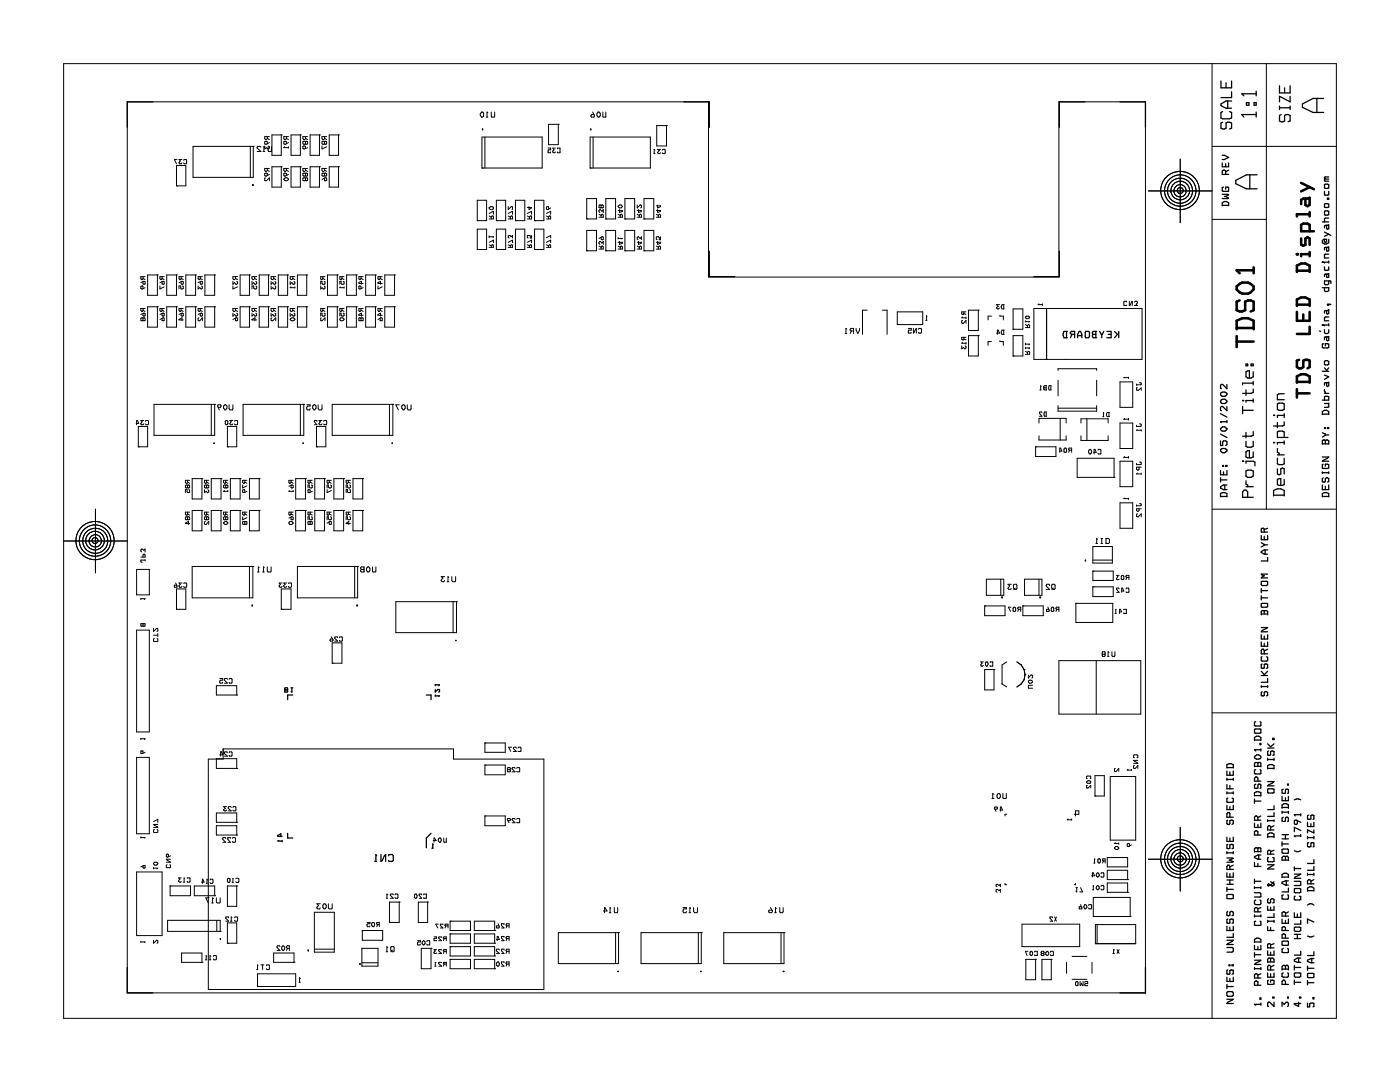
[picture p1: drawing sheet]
<svg xmlns="http://www.w3.org/2000/svg" width="279mm" height="216mm" viewBox="0 0 279 216" stroke-linecap="round" stroke-linejoin="round" font-family="sans-serif">
<g fill="none" stroke="#000" stroke-width=".2">
<path d="M12.7 12.7h254v190.5h-254zM241.9 12.7v190.5M252.7 12.7v88.9M25.4 20.3h116v35h69.9v-35h17.3v177.8h-203.2zM35.2 37.1h.1M35.2 33h1.9v4.1h-1.9zM35.3 31.8h-.5l.4 .9M36.3 31.8h-.6l.3 .3-.3 .3 .1 .3h.4l.1-.2M36.7 32v-.2h.5l.1 .2-.1 .7h-.5v-.2M38.5 29.2h12v6.2h-12zM50 29.2v6.2M50.4 36.8h.1v.2h-.1z"/>
<path d="M50.5 29.2h.1M52.1 29.4l-.2-.2h-.5l-.1 .3 .8 .7h-.8M52.5 30.2h.3M52.8 29.4l-.1-.2v1M52.8 29.1v.6l.4-.2 .4 .2 .2-.2-.2-.4M53 35.5l-.2 .1v.4l.4 .1 .6-.6v.6M53.3 27.3v.4l-.3 .2-.2-.2v-.4h1M53.3 33.6v.4l-.3 .2-.2-.2v-.4h1M53.3 27.6l.5 .3M53.3 34l.5 .2M53.5 29.2l.1 1h.5l.1-1M53.8 28.4l-.8 .4-.2-.1v-.4h.5v.4"/>
<path d="M53.8 34.8l-.8 .3h-.2v-.5h.5v.5M54.3 33.3h1.8v4h-1.8zM54.3 26.9h1.8v4.1h-1.8zM56.1 26.9h.1M56.1 33.3h.1M56.8 35.6a.48 .48 0 0 1 .8 .2 .5 .5 0 0 1-.5 .3 .5 .5 0 0 1-.5-.4zM56.8 29.3l-.2 .2h1M57.1 27.3v.4l-.3 .2-.2-.2v-.4h1M57.1 33.6v.4l-.3 .2-.2-.2v-.4h1M57.1 34l.5 .2M57.1 27.6l.5 .3M57.6 28.4l-.8 .4-.2-.1v-.4h.5v.4"/>
<path d="M57.6 34.8l-.8 .3h-.2v-.5h.5v.5M57.6 29.3v.2M58.1 26.9h1.8v4.1h-1.8zM58.1 33.3h1.8v4h-1.8zM59.9 33.3h.1M59.9 26.9h.1M61 27.3v.4l-.4 .2-.1-.2v-.4h.9M61 28.3v.4M61 33.6v.4l-.4 .2-.1-.2v-.4h.9M61 34.6v.5M61 35.6v.4M61 28.3h-.5v.4h.5"/>
<path d="M61 34.6h-.5v.5h.5M61 35.6h-.5v.4h.5M61 34.6h.4v.5h-.4M61 35.6h.4v.4h-.4M61 27.6l.4 .3M61 28.3h.4v.4h-.4M61 34l.4 .2M61.4 29.5l-.8 .2-.1-.1v-.4h.5v.4M61.9 33.3h1.9v4h-1.9zM61.9 26.9h1.9v4.1h-1.9zM63.8 26.9h.1M63.8 33.3h.1"/>
<path d="M64.3 29.1v.6l.9-.4M64.8 27.3v.4l-.4 .2-.1-.2v-.4h.9M64.8 28.3v.4M64.8 33.6v.4l-.4 .2-.1-.2v-.4h.9M64.8 34.6v.5M64.8 35.6v.4h.4v-.4l-.2-.1-.7 .3M64.8 28.3h.4v.4h-.4M64.8 34.6h.4v.5h-.4M64.8 34.6h-.5v.5h.5M64.8 28.3h-.5v.4h.5M64.8 34l.4 .2M64.8 27.6l.4 .3"/>
<path d="M65.7 33.3h1.9v4h-1.9zM65.7 26.9h1.9v4.1h-1.9zM67.6 33.3h.1M67.6 26.9h.1M95.2 40h1.9v4h-1.9zM96.1 22.4l.4 .1v.7l-.2 .2h-.2l-.3-.4v-.3zM96.2 33.5h.1M96.2 27.3h12v6.2h-12zM96.3 25.7l.1 .2zM96.8 27.3v6.2M97 23.4h.4M97.4 22.5l-.2-.1v1"/>
<path d="M98 22.4l.1 1h.5l.1-1M99.1 40h1.8v4h-1.8zM102.9 40h1.8v4h-1.8zM106.7 40h1.8v4h-1.8zM109.4 29.5h.5v.4l-.5 .1v.5h.4l.1-.2M109.5 24.8h1.9v4.1h-1.9zM110.8 29.5h-.5l.3 .4-.3 .2 .1 .4h.3l.1-.2M111.3 29.7v-.2h.5v1h-.5v-.2M111.4 24.8h.1M117.1 39.6h1.9v4.1h-1.9zM117.8 33.5h.1M117.8 27.3h12v6.2h-12z"/>
<path d="M117.9 25.7v.2zM118.3 22.4l.3 .8-.1 .2h-.5v-.5h.5M118.4 27.3v6.2M119.4 22.4h.1a.6 .6 0 0 1 0 1h-.1a.6 .6 0 0 1 0-1zM120.3 22.4l.1 1h.5v-1M120.9 39.6h2v4.1h-2zM124.7 39.6h2v4.1h-2zM128.5 39.6h2v4.1h-2zM130.5 30.6h.2M130.7 30l-.1-.2v.8M131.1 25.1h1.9v4h-1.9zM131.8 29.8h-.6l.4 .3-.4 .4 .2 .1 .4-.1"/>
<path d="M132.2 30v-.2h.5l.1 .2-.1 .6h-.5v-.1M133 25.1h.1M229.2 38.1h12.7M235.5 31.8v12.6M241.9 29.2h24.8M28.5 55.2v.4l-.2 .2-.2-.2v-.4h.9M28.5 56.2v.4h.5v-.4l-.2-.1-.7 .3M28.5 55.5l.5 .3M29 57.4l-.7 .3-.2-.1v-.4h.4v.4M29.5 54.9h1.9v4h-1.9zM31.4 54.9h.1M31.9 57.1v.6l.9-.5"/>
<path d="M32.3 55.2v.4l-.2 .2-.2-.2v-.4h.9M32.3 56.2v.4h.5v-.4l-.2-.1-.7 .3M32.3 55.5l.5 .3M33.3 54.9h1.9v4h-1.9zM35.2 54.9h.1M36.2 56.2v.4h.4v-.4l-.2-.1-.7 .3M36.2 55.2v.4l-.3 .2-.2-.2v-.4h.9M36.2 55.5l.4 .3M36.4 57.1l.2 .1v.4l-.4 .1-.1-.6h-.4v.6M37.1 54.9h1.9v4h-1.9zM39 54.9h.1M39.5 57.1v.6l.4-.3 .3 .3 .2-.2-.2-.4"/>
<path d="M40 56.2v.4h.4v-.4l-.2-.1-.7 .3M40 55.2v.4l-.3 .2-.2-.2v-.4h.9M40 55.5l.4 .3M40.9 54.9h1.9v4h-1.9zM42.8 54.9h.1M46.5 56.1v.6l.3-.3 .3 .3h.1l.2-.1-.2-.5M46.5 57.1v.6l.9-.5M47 55.2v.4l-.3 .2-.2-.2v-.4h.9M47 55.5l.4 .3M47.9 54.9h1.9v4h-1.9zM49.8 54.9h.1M50.3 56.1v.6l.3-.3 .3 .3h.2l.1-.1-.1-.5"/>
<path d="M50.8 55.2v.4l-.3 .2-.2-.2v-.4h.9M50.8 55.5l.4 .3M51.1 57.1l.1 .1v.4l-.4 .1-.2-.2v-.4h-.3v.6M51.7 54.9h1.9v4h-1.9zM53.6 54.9h.1M54.1 56.1v.6l.3-.3 .3 .3h.2l.1-.1-.1-.5M54.1 57.1v.6l.3-.3 .5 .3 .1-.2-.1-.4M54.6 55.2v.4l-.3 .2-.2-.2v-.4h.9M54.6 55.5l.4 .3M55.5 54.9h1.9v4h-1.9zM57.4 54.9h.1M57.9 56.1v.6l.4-.3 .2 .3h.2l.1-.1-.1-.5"/>
<path d="M58.1 57.2l-.2 .2h.9M58.4 55.2v.4l-.3 .2-.2-.2v-.4h.9M58.4 55.5l.4 .3M58.8 57.2v.3M59.4 54.9h1.8v4h-1.8zM61.2 54.9h.1M64 57.1v.6l.3-.3 .4 .3 .2-.2-.2-.4M64.4 55.2v.4l-.3 .2-.1-.6h.9M64.4 55.5l.5 .3M64.7 56.1l.2 .1v.4l-.5 .1-.1-.1v-.5h-.3v.6M65.4 54.9h1.9v4h-1.9zM67.3 54.9h.1"/>
<path d="M67.9 57.2l-.1 .2h.9M68.2 55.2v.4l-.3 .2-.1-.6h.9M68.2 55.5l.5 .3M68.5 56.1l.2 .1v.4l-.5 .1-.1-.1v-.5h-.3v.6M68.7 57.2v.3M69.2 54.9h1.9v4h-1.9zM71.1 54.9h.1M72.1 55.2v.4l-.4 .2-.1-.6h.9M72.1 55.5l.4 .3M72.5 57.4l-.8 .3v-.6l.4 .1v.4M72.5 56.6h-.9v-.2l.5-.3v.6M73 54.9h1.9v4h-1.9z"/>
<path d="M74.9 54.9h.1M75.4 57.1v.6l.9-.5M75.9 55.2v.4l-.4 .2-.1-.6h.9M75.9 55.5l.4 .3M76.3 56.6h-.9v-.2l.5-.3v.6M76.8 54.9h1.9v4h-1.9zM78.7 54.9h.1M95.2 44h.1M95.2 49.8h.1M95.2 45.7h1.9v4.1h-1.9zM97.6 43.7h.9l-.1-.6-.4 .2v.4M97.6 47.2h.9l-.1 .2"/>
<path d="M97.6 41.4l.6-.2 .3 .2-.1 .3a.47 .47 0 0 1-.8-.3zM97.6 42.6l.9-.4v.6M97.6 48.3l.9-.4v.5M97.6 43.1l.4 .2M97.6 47.1v.3M97.6 48.9l.4 .1M98 49l.4-.1 .1 .5h-.9M98 49v.4M99.1 49.8h.1M99.1 44h.1M99.1 45.7h1.8v4.1h-1.8zM101.4 43.7h.9l-.1-.6-.3 .2v.4"/>
<path d="M101.4 41.2v.6l.6-.6 .3 .1-.1 .5M101.4 42.6l.9-.4v.6M101.4 48.3l.9-.4v.5M101.4 48.9l.5 .1M101.4 43.1l.5 .2M101.6 47.5l-.2-.1v-.3l.2-.1 .4 .2 .3-.2v.5M101.9 49v.4M101.9 49l.3-.1 .1 .5h-.9M102.9 44h.1M102.9 49.8h.1M102.9 45.7h1.8v4.1h-1.8zM105.2 43.7h.9l-.1-.6-.3 .2v.4"/>
<path d="M105.2 42.6l.9-.4v.6M105.2 48.3l.9-.4v.5M105.2 43.1l.5 .2M105.2 48.9l.5 .1M105.6 41.2v.6l.5-.3-.9-.1M105.7 49l.3-.1 .1 .5h-.9M105.7 49v.4M106.1 47v.5h-.3v-.4l-.6-.1v.4l.2 .1M106.7 49.8h.1M106.7 44h.1M106.7 45.7h1.8v4.1h-1.8zM109.1 43.7h.8l-.1-.6-.3 .2v.4"/>
<path d="M109.1 42.6l.8-.4v.6M109.1 47.4l.8-.4v.5M109.1 48.3l.8-.4v.5M109.1 48.9l.4 .1M109.1 43.1l.4 .2M109.5 49v.4M109.5 49l.3-.1 .1 .5h-.8M109.9 41.5l-.7 .3-.1-.1v-.4h.4v.4M117.1 43.7h.1M117.1 50h.1M117.1 46h1.9v4h-1.9zM119.5 43.3h.9v-.4l-.2-.1-.2 .1v.4"/>
<path d="M119.5 49.7h.9v-.4l-.2-.2-.2 .2v.4M119.5 49.1l.5 .3M119.5 42.8l.5 .2M119.7 42.4l-.2-.2 .2-.4 .4 .4 .3-.4v.6M119.7 48.8l-.2-.2 .2-.4 .4 .3 .3-.3v.6M120 41h.4v.4h-.4M120 47.3v.5h.4v-.5l-.2-.1-.7 .4M120 41v.4M120 41h-.5v.4h.5M120.9 50h.1M120.9 43.7h.1M120.9 46h2v4h-2z"/>
<path d="M123.4 43.3h.8v-.4l-.2-.1-.2 .1v.4M123.4 49.7h.8v-.4l-.2-.2-.2 .2v.4M123.4 41.1l.2-.2h.4l.2 .3-.2 .3h-.4zM123.4 42.8l.4 .2M123.4 47.4v.3M123.4 49.1l.4 .3M123.4 47.6h.8l-.2 .1M123.6 41.8v.6l.6-.2v-.2h-.8M123.6 48.2v.6l.6-.3v-.2h-.8M124.7 43.7h.1M124.7 50h.1M124.7 46h2v4h-2z"/>
<path d="M127.2 43.3h.8v-.4l-.2-.1-.2 .1v.4M127.2 49.7h.8v-.4l-.2-.2-.2 .2v.4M127.2 40.9v.6l.6-.6 .2 .1v.4l-.2 .1M127.2 49.1l.4 .3M127.2 42.8l.4 .2M127.3 47.8l-.1-.1 .1-.5 .5 .4 .2-.4v.6M127.4 41.8v.6l.6-.2v-.2h-.8M127.4 48.2v.6l.6-.3v-.2h-.8M128.5 50h.1M128.5 43.7h.1M128.5 46h2v4h-2zM131 43.3h.8v-.4l-.1-.1-.3 .1v.4"/>
<path d="M131 49.7h.8v-.4l-.1-.2-.3 .2v.4M131 42.8l.4 .2M131 49.1l.4 .3M131.2 40.9v.6l.6-.3v-.1h-.8M131.2 41.8v.6l.6-.2v-.2h-.8M131.2 48.2v.6l.6-.3v-.2h-.8M131.8 47.2v.6h-.2v-.4l-.2-.2-.4 .1v.5h.1M241.9 43.8h10.8M28.5 61.6v.4l-.2 .1-.2-.1v-.4h.9M28.5 62.6v.4h.5v-.4l-.2-.1-.7 .2M28.5 63.5h-.4v.4h.4M28.5 63.5v.4"/>
<path d="M28.5 63.5h.5v.4h-.5M28.5 61.9l.5 .2M29.5 61.2h1.9v4.1h-1.9zM31.4 61.2h.1M32.3 61.6v.4l-.2 .1-.2-.1v-.4h.9M32.3 62.6v.4h.5v-.4l-.2-.1-.7 .2M32.3 63.5v.4h.5v-.4l-.2-.1-.7 .4M32.3 61.9l.5 .2M33.3 61.2h1.9v4.1h-1.9zM35.2 61.2h.1M36.2 61.6v.4l-.3 .1-.2-.1v-.4h.9M36.2 62.6v.4h.4v-.4l-.2-.1-.7 .2"/>
<path d="M36.2 61.9l.4 .2M36.6 63.8h-.9l.6-.4v.6M37.1 61.2h1.9v4.1h-1.9zM39 61.2h.1M39.7 63.4l-.2 .1v.4l.4 .1 .5-.6v.6M40 61.6v.4l-.3 .1-.2-.1v-.4h.9M40 62.6v.4h.4v-.4l-.2-.1-.7 .2M40 61.9l.4 .2M40.9 61.2h1.9v4.1h-1.9zM42.8 61.2h.1M46.5 62.5v.6l.3-.4 .3 .4h.1l.2-.2-.2-.4M47 61.6v.4l-.3 .1-.2-.1v-.4h.9"/>
<path d="M47 63.5v.4h.4v-.4l-.2-.1-.7 .4M47 61.9l.4 .2M47.9 61.2h1.9v4.1h-1.9zM49.8 61.2h.1M50.3 62.5v.6l.3-.4 .3 .4h.2l.1-.2-.1-.4M50.8 61.6v.4l-.3 .1-.2-.1v-.4h.9M50.8 61.9l.4 .2M51.2 63.8h-.9l.6-.4v.6M51.7 61.2h1.9v4.1h-1.9zM53.6 61.2h.1M54.1 62.5v.6l.3-.4 .3 .4h.2l.1-.2-.1-.4M54.3 63.4l-.2 .1v.4l.3 .1 .6-.6v.6"/>
<path d="M54.6 61.6v.4l-.3 .1-.2-.1v-.4h.9M54.6 61.9l.4 .2M55.5 61.2h1.9v4.1h-1.9zM57.4 61.2h.1M57.9 62.5v.6l.4-.4 .2 .4h.2l.1-.2-.1-.4M58.1 63.5a.48 .48 0 0 1 .7 .3 .5 .5 0 0 1-.5 .2 .5 .5 0 0 1-.4-.3zM58.4 61.6v.4l-.3 .1-.2-.1v-.4h.9M58.4 61.9l.4 .2M59.4 61.2h1.8v4.1h-1.8zM61.2 61.2h.1M64.1 63.4v.6h.2l.6-.6v.6M64.4 61.6v.4l-.3 .1-.1-.5h.9"/>
<path d="M64.4 61.9l.5 .2M64.7 62.5l.2 .1v.4l-.5 .1-.1-.2v-.4h-.3v.6M65.4 61.2h1.9v4.1h-1.9zM67.3 61.2h.1M67.9 63.5a.48 .48 0 0 1 .8 .3 .47 .47 0 0 1-.5 .2 .47 .47 0 0 1-.4-.2zM68.2 61.6v.4l-.3 .1-.1-.5h.9M68.2 61.9l.5 .2M68.5 62.5l.2 .1v.4l-.5 .1-.1-.2v-.4h-.3v.6M69.2 61.2h1.9v4.1h-1.9zM71.1 61.2h.1M72.1 61.6v.4l-.4 .1-.1-.5h.9M72.1 63.5h-.5v.4h.5"/>
<path d="M72.1 63.5h.4v.4h-.4M72.1 63.5v.4M72.1 61.9l.4 .2M72.5 62.9h-.9v-.2l.5-.2v.6M73 61.2h1.9v4.1h-1.9zM74.9 61.2h.1M75.9 61.6v.4l-.4 .1-.1-.5h.9M75.9 63.5v.4h.4v-.4l-.2-.1-.7 .4M75.9 61.9l.4 .2M76.3 62.9h-.9v-.2l.5-.2v.6M76.8 61.2h1.9v4.1h-1.9zM78.7 61.2h.1"/>
<path d="M168.7 66.5h.3M169 65.7l-.2-.2v1M169.9 66l-.2 .5M170.3 66h-.5l-.1-.3 .1-.2h.5v1M170.9 65.5v.4l.3 .6 .3-.6v-.4M173.1 61.9h-1v4.8M176.1 61.9h.9v4.8M179.1 62.2h5v2.6h-5zM181.3 65.5h.6v.4h-.5v.6h.4l.1-.2M182.3 65.5v1l.6-1v1M183.3 65.7l.1-.2h.4l.1 .2-.1 .8h-.4l-.1-.2M184.7 63.9h.3"/>
<path d="M185 63.2l-.1-.2v.9M191.9 69v.6l.4-.3 .3 .3 .2-.2-.2-.4M192.1 63.9l-.2 .1v.4l.4 .1 .5-.6v.6M192.1 68.3l-.2 .2h.9M192.1 63.2l-.2 .2h.9M192.4 62.2v.5h-.5v-.5h.9M192.4 67.3v.4h-.5v-.4h.9M192.4 67.6l.4 .2M192.4 62.6l.4 .1M192.8 63.2v.4M192.8 68.3v.4M193.3 61.9h1.9v4.1h-1.9z"/>
<path d="M193.3 67h1.9v4h-1.9zM195.2 67h.1M195.2 61.9h.1M197.9 63.1h-.7v.7M197.9 68.2h-.7v.7M198.9 66.5h.6l-.3-.6h-.1v.8M199.5 60.8h-.6l.3 .3-.3 .4 .2 .1 .4-.1M199.6 62.9v.2h.6v.7M199.6 68v.2h.6v.7M200.3 60.8v.8M200.3 65.9v.8M200.4 60.8h-.4l-.2 .3 .2 .5h.4"/>
<path d="M200.4 65.9h-.4l-.2 .3 .2 .5h.4M202.2 71h.1M202.2 65.7h.1M202.2 61.6h1.9v4.1h-1.9zM202.2 67h1.9v4h-1.9zM204.6 63.2l.6-.1 .3 .1v.2l-.6 .2-.3-.2zM204.6 65.4h.9v-.5l-.2-.1-.2 .1v.5M204.6 70.7h.9v-.4l-.2-.2-.2 .2v.4M204.6 70.1l.5 .3M204.6 69.4h.9l-.2 .2M204.6 64v.3M204.6 68.5v.3"/>
<path d="M204.6 69.3v.3M204.6 68.7h.9l-.2 .1M204.6 64.8l.5 .2M204.6 64.2h.9l-.2 .1M206.3 61.6h21.6v10.1h-21.6zM207.3 60.6l-.1 .2h.8M207.5 77.8h.3M207.8 77.1l-.1-.1v.8M208 60.6v.4M208.4 77.4h.4M208.4 77.4l-.1 .2 .1 .2h.5M208.8 77v.8"/>
<path d="M208.9 61.6v10.1M208.9 77h-.5l-.1 .1 .1 .3M209.7 77v.8M209.8 77h-.4l-.1 .2 .1 .6h.4M211.2 73.9v-.3h7.7v.3M211.2 75.9v3.1M218.9 75.9v3.1M223.5 76.2h2.6v5.1h-2.6zM224.5 75.3l-.2 .1h.9M224.9 60.3l-.1-.2h-.4l-.1 .2v.6h.6M225.2 75.3v.2M225.4 60.1v.9l.6-.9v.9"/>
<path d="M226.4 60.3l.2-.2 .4 .2-.3 .4 .3 .3h-.6M226.8 76.6v.3M227 77.4h-.2v.4l.4 .1 .6-.5v.5M227.4 76.4l.4 .1v.2l-1 .1M27.2 84.5h.5l-.3-.6h-.1v.9M27.6 89.2h.1M27.6 85.1h1.9v4.1h-1.9zM28.7 83.9h-.6l.3 .3-.3 .3 .1 .3h.3l.2-.2M29 84.1l.1-.2h.4l.1 .2-.1 .7h-.4l-.1-.2M30.7 80.7h12.1v6.2h-12.1zM37.4 95.8v.5l-.2 .1-.2-.1v-.5h.8M37.4 96.9h-.4v.4h.4"/>
<path d="M37.4 96.9h.4v.4h-.4M37.4 96.9v.4M37.4 96.2l.4 .2M37.7 97.7l.1 .1v.4l-.4 .1-.1-.6h-.3v.6M38.4 95.5h1.9v4.1h-1.9zM40.3 95.5h.1M40.8 97.7v.6l.3-.3 .4 .3 .2-.2-.2-.4M41.2 95.8v.5l-.2 .1-.2-.1v-.5h.9M41.2 96.9h-.4v.4h.4M41.2 96.9h.5v.4h-.5M41.2 96.9v.4M41.2 96.2l.5 .2"/>
<path d="M42.2 95.5h1.9v4.1h-1.9zM42.2 80.7v6.2M42.7 88.4l.1 .1zM42.8 80.7h.1M43.5 81.3h.5v-.5h-.5l-.1 .1 .4 .9M44.1 95.5h.1M44.8 97.9l-.2 .1h.9M44.9 80.8l.4 .2v.4l-.3 .4h-.1l-.3-.4v-.4zM45 96.9h-.4v.4h.4M45 95.8v.5l-.2 .1-.2-.1v-.5h.9M45 96.9h.5v.4h-.5M45 96.9v.4"/>
<path d="M45 96.2l.5 .2M45.1 83.9l.4 .2v.5l-.2 .2-.3-.2v-.5zM45.4 89.2h.1M45.4 85.1h1.8v4.1h-1.8zM45.5 97.9v.2M45.7 80.8v.7l.2 .3h.5l.1-1M46 95.5h1.9v4.1h-1.9zM46.5 83.9h-.6l.2 .3-.2 .3 .1 .3h.3l.2-.2M46.8 84.1l.1-.2h.4l.1 .2-.1 .7h-.4l-.1-.2M47.9 95.5h.1M48.4 96.8v.6l.9-.5M48.5 80.7h12.1v6.2h-12.1z"/>
<path d="M48.9 95.8v.5l-.3 .1-.2-.1v-.5h.9M48.9 96.2l.4 .2M49.3 98l-.7 .3-.2-.1v-.4l.4-.1 .1 .5M49.8 95.5h1.9v4.1h-1.9zM51.7 95.5h.1M57.7 97.9v.1h.8M58.1 95.8v.5l-.4 .1v-.6h.8M58.1 96.9v.4h.4v-.4l-.2-.1-.6 .2M58.1 96.2l.4 .2M58.5 97.9v.2M59 95.5h2v4.1h-2zM59.9 80.7v6.2"/>
<path d="M60.5 88.4v.1zM60.6 80.7h.1M61 95.5h.1M61.2 80.8h.7v.2h-.5l-.2 .3 .1 .5h.5l.1-.3M61.9 95.8v.5l-.3 .1-.1-.6h.8M61.9 96.2l.4 .2M62.1 96.8l.2 .1v.4l-.4 .1-.2-.2v-.4h-.2v.6M62.3 98l-.7 .3v-.6l.3 .1v.4M62.4 81l.3-.2 .4 .2v.4l-.3 .4h-.1l-.3-.4zM62.8 95.5h2v4.1h-2zM63.2 89.2h.1M63.2 85.1h1.8v4.1h-1.8z"/>
<path d="M63.2 84.1v-.2h-.5v.3l.5 .6h-.5M63.5 80.8v.7l.2 .3h.5l.1-1M64.3 83.9h-.6l.2 .3-.2 .3 .1 .3h.3l.2-.2M64.6 84.1l.1-.2h.4l.1 .2-.1 .7h-.4l-.1-.2M64.8 95.5h.1M65.3 97.7v.6l.8-.4M65.7 95.8v.5l-.3 .1-.1-.6h.8M65.7 96.2l.4 .2M66 96.8l.1 .1v.4l-.4 .1-.2-.2v-.4h-.2v.6M66.3 80.7h12.1v6.2h-12.1zM66.6 95.5h2v4.1h-2zM68.6 95.5h.1"/>
<path d="M69.5 95.8v.5l-.3 .1-.1-.6h.8M69.5 96.2l.4 .2M69.8 96.8l.1 .1v.4l-.4 .1-.2-.2v-.4h-.2v.6M69.8 97.7l.1 .1v.4l-.4 .1-.2-.2v-.4h-.2v.6M70.4 95.5h2v4.1h-2zM72.4 95.5h.1M77.7 80.7v6.2M78.2 88.4l.1 .1zM78.4 80.7h.1M79.7 80.8h-.7l.5 1M80.2 81l.2-.2 .5 .2v.4l-.3 .4h-.2l-.2-.4zM81.3 80.8v.7l.1 .3h.6v-1"/>
<path d="M206.7 89.2h.1M206.7 89.2h4v1.9h-4zM207.3 84.4v-.9h5.5v.9M207.3 87v.8h5.5v-.8M207.9 82.3h-.5l.5 .8h-.5M208.8 82.2v.9M208.9 82.2h-.5v.3v.6h.5M211.2 81.4h7.7M211.2 80.9v1.1h7.7v-1.1M211.4 90h.5l-.2-.6h-.2v.9M211.6 83.5v4.3M212.3 89.6l.2-.2 .4 .2v.6h-.6z"/>
<path d="M213.4 89.8l-.1 .5M213.9 89.8h-.5v-.4h.5v.9M215 91.4h7.3v3.8h-7.3zM215.7 84.4v-.8h5.4v.8M215.7 87v.9h5.4v-.9M216.9 83.6v4.3M217.5 89.7h.1a.5 .5 0 0 1 .3 .5 .5 .5 0 0 1-.4 .4 .54 .54 0 0 1 0-.9zM218.2 90.3h.6l-.3-.6h-.1v.9M219.1 89.8l.1-.1h.4l.1 .1-.1 .8h-.4l-.1-.2M220 83.1h.3M220.3 82.5l-.1-.2v.8M221.3 82.3v.8"/>
<path d="M221.4 82.3h-.4l-.2 .3 .2 .5h.4M222.3 95.2h.1M223.5 84.4h2.6v5.1h-2.6zM223.5 92h2.6v5.1h-2.6zM224.5 99.4l-.2 .1h.9M224.5 91.1l-.2 .2h.9M224.5 83.5l-.2 .2h.9M225.2 83.5v.3M225.2 91.1v.3M225.2 99.4v.3M227 94.4l-.2 .2h1M227 85.8l-.2 .1h1"/>
<path d="M227.3 93.2v.4l-.3 .2-.2-.2v-.4h1M227.4 84.6l.4 .1v.3l-1 .1v-.3M227.4 92.2l.4 .1v.3l-1 .1v-.2M227.8 85.8v.2M227.8 94.4v.3M12.7 107.9h12.7M19 101.6v12.7M27.3 113.6h2.5v5.1h-2.5zM28.1 119.4v.2M28.1 111.2h.9v-.5l-.2-.1-.3 .1v.5M28.1 119.5h.9l-.2 .1M28.3 110.2l-.2-.2 .2-.4 .4 .2 .3-.2v.6"/>
<path d="M29 111.8h-.9v.3l.3 .1M29 111.7v.2M35.1 116.3l.2 .9h-.5v-.4h.5M35.2 117.5h1.9v4.1h-1.9zM36.3 116.3h-.6l.3 .3-.3 .2 .1 .4h.4l.1-.2M36.7 116.4h.6l-.1 .8h-.5v-.2M37.4 102.2v.4l-.2 .2-.2-.2v-.4h.8M37.4 103.2h-.4v.4h.4M37.4 103.2h.4v.4h-.4M37.4 103.2v.4M37.4 102.5l.4 .3M37.8 104.5l-.8-.1 .6-.3v.5"/>
<path d="M38.4 101.9h1.9v4h-1.9zM38.4 113h12.1v6.3h-12.1zM40.3 101.9h.1M41 104.1h-.2v.5h.3l.6-.5v.5M41.2 102.2v.4l-.2 .2-.2-.2v-.4h.9M41.2 103.2h-.4v.4h.4M41.2 103.2h.5v.4h-.5M41.2 103.2v.4M41.2 102.5l.5 .3M42.2 101.9h1.9v4h-1.9zM44.1 101.9h.1M44.6 104.3l.4-.2h.2l.3 .3-.3 .2h-.2z"/>
<path d="M45 102.2v.4l-.2 .2-.2-.2v-.4h.9M45 103.2h-.4v.4h.4M45 103.2h.5v.4h-.5M45 103.2v.4M45 102.5l.5 .3M46 101.9h1.9v4h-1.9zM47.9 101.9h.1M48.4 103.1v.6l.9-.4M48.9 102.2v.4l-.3 .2-.2-.2v-.4h.9M48.9 104.1h-.5v.5h.5M48.9 104.1h.4v.5h-.4M48.9 104.1v.5"/>
<path d="M48.9 102.5l.4 .3M49.8 101.9h1.9v4h-1.9zM49.8 113v6.3M50.5 113h.1M51.4 114.1h.3M51.7 101.9h.1M51.7 113.3l-.1-.2v1M52.4 114.1h.3M52.7 113.3l-.1-.2v1M53.3 113.1v.9l.2 .1h.5l.1-1M56.1 117.5h2v4.1h-2zM56.3 116.3h-.6l.3 .3-.3 .4 .2 .2 .4-.2"/>
<path d="M57.2 116.3h-.6l.3 .3-.3 .4 .2 .2 .4-.2M57.6 116.4h.6l-.1 .8h-.4l-.1-.2M57.7 104.1a.48 .48 0 0 1 .8 .3 .47 .47 0 0 1-.4 .3 .47 .47 0 0 1-.4-.3zM58.1 102.2v.4l-.4 .2v-.6h.8M58.1 103.2v.4h.4v-.4l-.2-.1-.6 .3M58.1 102.5l.4 .3M59 101.9h2v4h-2zM59.4 113h12v6.3h-12zM61 101.9h.1M61.9 102.2v.4l-.3 .2-.1-.6h.8M61.9 104.1v.5M61.9 104.1h-.4l.1 .5h.3"/>
<path d="M61.9 104.1h.4v.5h-.4M61.9 102.5l.4 .3M62.1 103.1l.2 .1v.4l-.4 .1-.2-.2v-.4h-.2v.6M62.8 101.9h2v4h-2zM64.8 101.9h.1M65.7 102.2v.4l-.3 .2-.1-.6h.8M65.7 104.1l.1 .5h.3v-.5h-.1l-.7 .3M65.7 102.5l.4 .3M66 103.1l.1 .1v.4l-.4 .1-.2-.2v-.4h-.2v.6M66.6 101.9h2v4h-2zM68.6 101.9h.1M69.5 102.2v.4l-.3 .2-.1-.6h.8"/>
<path d="M69.5 102.5l.4 .3M69.8 103.1l.1 .1v.4l-.4 .1-.2-.2v-.4h-.2v.6M69.9 104.5l-.8-.1 .5-.3v.5M70.4 101.9h2v4h-2zM70.8 113v6.3M71.4 113h.1M72 113.3l.1-.2h.5v1h-.5l-.1-.1 .1-.4zM72.1 113.6h.5M72.4 101.9h.1M73.2 113.3l.4-.2a.6 .6 0 0 1 0 1h-.2a.6 .6 0 0 1-.2-.8zM74.3 113.1l.1 1h.5l.1-1M88.7 115.1h-.6l.3 .2-.3 .4 .1 .4h.4l.1-.3"/>
<path d="M89.2 116.1h.4M89.6 115.2l-.2-.1v1M90.2 115.1v.7l.1 .3h.5l.1-1M196.8 115.6h3.5v3.2h-3.5zM199.7 115.6v3.2M199.9 119.1h.2v.2h-.2zM201.8 116.6h-.6l.3 .3-.3 .5 .1 .2h.4l.1-.2M202.4 116.6h.5v1h-.4l-.2-.3zM202.6 117.3l-.3 .3M204.5 115.6h3.4v3.2h-3.4zM207.3 115.6v3.2M207.5 119.1h.2v.2h-.2z"/>
<path d="M209.5 116.8l-.1-.2h-.5l-.1 .3 .7 .7h-.7M210 116.6h.5v1h-.4l-.2-.3zM210.2 117.3l-.3 .3M216.6 111.8l.1 .1zM218.1 117.1h.1M218.1 114h.1M218.1 117.1h4.1v1.9h-4.1zM218.1 109.1h3.9v3.3h-3.9zM218.1 114h4.1v1.8h-4.1zM218.1 111.8h3.9M218.7 108.5h.3M219 107.6l-.1-.2v1.1"/>
<path d="M219.7 108.5h.3M219.7 107.4h.3M219.9 107.4v1.1M220.7 107.4h.5l.2 .2v.7l-.2 .2h-.5zM223.4 114.8h-.6l.3 .3-.3 .5h.6M223.4 117.5l-.1-.2h-.5v.3l.6 .6h-.6M223.5 100.3h2.6v5.1h-2.6zM223.8 117.9h.5l-.3-.6h-.1v.9M223.9 114.8l.4 .2v.6l-.2 .1-.3-.1v-.6zM224.7 117.5l.1-.2h.4l.1 .2-.1 .7-.5-.1M224.9 115.2l-.2 .5M225.3 115.2h-.5v-.4h.5v.9"/>
<path d="M226.8 100.8v.2M227 102.5l-.2 .1v.4l.4 .1 .6-.6v.6M227.3 101.5v.4l-.3 .1-.2-.1v-.4h1M227.4 100.5l.4 .1v.2l-1 .1M241.9 101.6h24.8M27.3 125.7h2.5v20.3h-2.5zM28.1 124.5h.9v.4h-.9zM28.5 124.5v.4M30.6 125.4v.6l.6-.6 .3 .1v.4l-.2 .1M30.6 126.7h.9M30.8 127.4l-.2 .1v.4l.2 .1 .7-.1v-.4l-.2-.1M31.5 126.4v.6"/>
<path d="M35.2 121.6h.1M43.2 136.8h4v1.9h-4zM43.9 135.4h.5v.3h-.4l-.1 .2v.4h.5v-.2M45.4 135.6l-.1-.2h-.4l-.1 .3 .6 .6h-.6M45.7 135.6l.1-.2h.4l.1 .2-.1 .7h-.4l-.1-.2M47.2 138.7h.1M50.3 120.7l.1 .2zM56.1 121.6h.1M66.1 127.1l.4 .7-.1 .1h-.4v-.4h.4M66.3 132.3h.1M66.3 128.3h1.9v4h-1.9zM67.4 127.3l-.1-.2h-.4l-.1 .2 .6 .6h-.6"/>
<path d="M67.7 127.3l.1-.2h.4l.1 .2-.1 .6h-.4l-.1-.1M71.2 120.7h.2v.2h-.2zM79 120.1h12.1v6.1h-12.1zM90.4 120.1v6.1M90.9 127.8h.1zM91.1 120.1h.1M196.3 132.1h-.6l.3 .2-.3 .3 .1 .3 .5-.1M196.5 120.9h.1M196.5 120.9h4.1v2h-4.1zM196.5 133.6h1.9v4.1h-1.9zM196.7 132.2l.3-.1 .2 .2-.2 .6-.3-.1zM197.6 132.2l.5-.1v.8h-.5v-.1"/>
<path d="M198.4 133.6h.1M200.9 132.1l-.9 .6v3.8l.9 .6M201.8 121.2h-.5l.4 .8M202.4 121.2l.3 .1v.6l-.2 .1-.3-.1v-.6zM202.9 132.1l.9 .6 .6 .9M203.3 121.6l-.2 .4M203.7 121.6h-.5v-.4h.5v.8M204.1 120.9h.1M204.1 120.9h4.1v2h-4.1zM204.4 133.6h.1M204.4 133.6l.2 1M204.6 134.6h.1"/>
<path d="M204.6 134.6l-.2 1-.6 .9-.9 .6M205.2 134.7v.6l.5-.6 .4 .1v.4l-.2 .1M205.3 135.8a.48 .48 0 0 1 .8 .3 .47 .47 0 0 1-.4 .2 .47 .47 0 0 1-.5-.2zM206.1 136.7l-.9 .1 .1 .5h.8M209.1 121.2l.3 .7-.5 .1v-.4h.4M209.8 121.3l.2-.1 .3 .1v.6h-.5zM210.9 121.6l-.2 .4M211.3 121.6h-.5v-.4h.5v.8M211.3 131.8h16.4v10.7h-16.4zM214.7 120.4h.1M214.7 120.4h7.4v3.8h-7.4zM218.8 131.8v10.7"/>
<path d="M220 130.6v-.6h.5v.6M220 130.6v.4h.5v-.4M220 130.6h.5M221.1 131h.2M221.3 130.2l-.2-.2v1M221.9 130l.1 1h.4l.1-1M222.5 122.4h.3M222.8 121.7l-.1-.1v.8M223.4 122.1h.5l-.3-.5h-.2v.8M224.3 121.7l.5-.1v.8h-.5v-.1M27.3 151.1h2.5v15.3h-2.5zM28.1 147.3v.3"/>
<path d="M28.1 147.4h.9l-.2 .2M29 150.1l-.7 .3-.2-.1v-.4h.4v.4M41.6 151.5h2.9v-2.1h46v2.1h18v45.9h-66.9zM43.2 151.4h4v1.9h-4zM43.9 150.6h.5l-.2-.6h-.2v.9M45.4 150.2l-.1-.2h-.4l-.1 .4 .6 .5h-.6M45.7 150.2l.1-.2h.4l.1 .2-.1 .7h-.4l-.1-.2M47.2 153.3h.1M96.8 148.3h.1M96.8 152.7h.1M96.8 148.3h4v1.8h-4zM96.8 152.7h4v1.9h-4z"/>
<path d="M101.3 153.6v-.4h.5v.4M101.3 153.6v.4h.5v-.4M101.3 153.6h.5M102.1 149.1h-.6l.4 .8M102.8 153.3l-.1-.1h-.4l-.1 .2 .6 .6h-.6M103 149.3v-.2h-.5l-.1 .3 .6 .5h-.6M103.1 153.3l.1-.1h.4l.1 .1v.6h-.6M103.4 149.3l.1-.2h.4l.1 .2v.6h-.6M198 159.3h.4M198.4 158.5l-.3-.2v1M199.2 158.3h.2a.6 .6 0 0 1 0 1h-.2a.6 .6 0 0 1 0-1zM200.2 158.3v1h.5l.1-1"/>
<path d="M216.8 156l.6-.2 .3 .2v.1l-.1 .2h-.6zM217 155.4h-.2v-.5h.2h.6v.5M217 156.7l-.2 .1v.4h.4l.5-.5v.5M218.5 158.8h.1M218.5 154.8h1.9v4h-1.9zM221.6 154.9h5.1v12.7h-5.1zM222.6 153.3l-.2 .1v.4l.4 .1 .5-.6v.6M225.1 153.5l-.1 .2h.8M225.8 153.5v.3M226.4 152.7l-.2 .1v.4l.4 .1 .5-.6v.6M226.4 151.2l-.2-.1v-.4l.2-.1 .7 .1v.4l-.2 .1M227.1 151.7h-.9l.9 .6h-.9"/>
<path d="M241.9 142.2h24.8M27.3 174h5v12.7h-5zM28.1 167v.2M28.1 167.1h.9l-.2 .1M28.5 172.7v.4h.5v-.4l-.9 .3M30.6 163.9l.9-.4v.6M30.6 172.2l.6-.2 .3 .2v.2l-.3 .2h-.3zM30.6 173.1v.3M30.6 173.2h.9l-.2 .2M30.8 165.5l-.2 .1v.4l.2 .1 .7-.1v-.4l-.2-.1M31.5 164.5h-.9l.9 .6h-.9M33.4 172.6h-.2v.5h.2h.6v-.5h-.1"/>
<path d="M34 176.8h.1M34 176.8h4v1.9h-4zM34 171.4h-.8l.8 .6h-.8M34 170.8l-.6 .2-.2-.1v-.4h.4v.4M36.2 175.2h-.6l.3 .2-.3 .5 .2 .1h.3l.1-.1M36.6 176h.2M36.8 175.3l-.1-.1v.8M37.3 175.3h.6l-.1 .7h-.4l-.1-.1M38.8 176.8h4v1.9h-4zM40.2 176h.5l-.2-.6-.1 .9M41.1 176.3h.3M41.4 175.6l-.1-.2v.9"/>
<path d="M41.7 179.2h-.6l.5 1M41.9 175.6l.1-.2h.4l.1 .2-.1 .7h-.4l-.1-.2M42.6 179.3l-.2-.1v1M42.8 178.7h.1M43.2 164.8h4v1.8h-4zM43.2 162.2h4v1.9h-4zM43.2 179.2v.8l.1 .2h.6v-1M45 167.3v-.2h-.5l-.1 .4 .6 .6h-.6M45.2 161h-.6l.4 .3-.4 .3 .2 .2 .4-.2M45.4 176.8h1.8v4h-1.8zM45.6 175.3h.3v.6l-.2 .2h-.1l-.2-.3zM46 167.3v-.2h-.5v.4l.5 .6h-.5"/>
<path d="M46.1 161.1v-.1h-.5v.3l.5 .5h-.5M46.3 176.1h.3M46.4 167.3l.1-.2h.4l.1 .2-.1 .8h-.4l-.1-.2M46.5 161.1l.1-.1h.4l.1 .1-.1 .7h-.4l-.1-.2M46.6 175.3h-.1v.8M47.1 175.3h.6l-.1 .8h-.4l-.1-.2M47.2 166.6h.1M47.2 164.1h.1M47.2 176.8h.1M77.1 179.2h.3M77.4 178.6l-.2-.2v.8M78.5 178.6l-.1-.2h-.4l-.1 .2 .6 .6h-.6"/>
<path d="M78.8 178.6l.1-.2h.4l.1 .2-.1 .6h-.4l-.1-.1M82.7 178.6l.4-.2 .1 .2-.1 .6-.4-.1zM84.2 178.6l-.1-.2h-.4v.2l.5 .6h-.5M84.6 178.6v-.2h.5v.8h-.5v-.1M86.4 167.7h.6l-.3-.5-.1 .9M87.5 167.3l.4-.1 .2 .3-.2 .6a.47 .47 0 0 1-.4-.3 .47 .47 0 0 1 0-.5zM88.6 167.2v.9h.5v-.9M96.8 162.8h.1M96.8 162.8h4v2h-4zM101.3 163.7h.5v-.4h-.5v.2l.3 .7M102.8 163.5l-.1-.2h-.4l-.1 .3 .6 .6h-.6M103.1 163.5l.1-.2h.4l.1 .2-.1 .7-.5-.1"/>
<path d="M198.5 161.5h.5v-.5h-.5v.2l.3 .7M199 177l-.2-.2v-.3l.2-.1 .4 .3 .2-.3v.6M199 178.1l-.2-.2v-.4h.2l.4 .2 .2-.2v.6M199.6 161.6h.5l-.3-.6h-.2v.9M200.6 176.3v.2h.3M200.9 162.5h-.3v.3M213.2 163.4l-.2 .2h.9M213.9 163.4v.3M214.4 162.5h.9v-.7h-.7v1M214.6 176.3v.2h-.2M214.7 177.1h.4M214.9 177.1v.9l-.2-.2"/>
<path d="M215.6 177.1l.5 .9h-.6M217.8 174.8h.6l-.2-.6h-.2v.8M218 177.5h.3M218.2 179.1h7.4v3.8h-7.4zM218.3 176.9l-.1-.2v.8M218.3 172.2h.2M218.5 171.4h-.1v.8M219 174.2l.4 .3v.3l-.3 .2-.3-.2v-.3zM219 176.7l.4 .3v.3l-.3 .2-.3-.2v-.3zM219.1 171.4h.4l.1 .2-.1 .6-.4-.2zM219.7 176.9l.1-.2h.4l.1 .2-.1 .6h-.4l-.1-.1M219.7 174.3l.1-.1h.4l.1 .1-.1 .7h-.4l-.1-.2"/>
<path d="M220.2 171.8l-.2 .4M220.6 171.8h-.5l-.1-.4h.6v.8M221 171.1h.1M221 176.2h4v1.9h-4zM221 171.1h4v1.9h-4zM221 173.7h4v1.8h-4zM222.4 169.2l.4-.3h.2l.3 .4-.5 .2-.4-.2zM222.6 168.1l-.2 .2h.9M223.3 168.1v.4M225 178.1h.1M225 175.5h.1M225.8 168.6l-.7 .3-.1-.1v-.4l.3-.1 .1 .5"/>
<path d="M229.2 171.4h12.7M235.5 165.1v12.7M28.1 188h.9h-.2M28.1 187.8v.2M30.6 187.6v.6l.6-.6 .3 .1v.4l-.2 .1M33.4 183.6h10.5v2.2h-10.5zM36.2 190.2h4.1v1.8h-4.1zM40.3 192h.1M41 191.5h.2M41.2 190.8l-.1-.1v.8M41.7 191.5h.4M42.1 190.8l-.2-.1v.8"/>
<path d="M42.2 180.2h.4M42.6 190.8l.1-.1h.4l.1 .1-.1 .7h-.4l-.1-.2M43.3 183.6v2.2M43.9 185.8h.1M43.9 187.3l.1 .2zM45.4 188.2h.1M45.4 184.1h1.8v4.1h-1.8zM45.6 183.1v-.1h-.5l-.1 .2 .6 .6h-.6M46 183.8h.3M46.3 183.1l-.2-.1v.8M46.8 183.1l.1-.1h.4l.1 .1-.1 .7h-.4l-.1-.2M51.2 193.5h.3"/>
<path d="M51.4 194.3h7.6v2.5h-7.6zM51.5 192.7l-.1-.2v1M52.1 192.5h.6M52.4 192.5v1M53.2 192.7l.1-.2h.4l.1 .2-.1 .8h-.4l-.1-.2M54.6 190.2h4.1v1.8h-4.1zM55.9 188.9l-.1-.2h-.4l-.1 .4 .6 .6h-.6M56.5 188.7h.1a.5 .5 0 0 1 .2 .5 .5 .5 0 0 1-.3 .5 .54 .54 0 0 1 0-1zM57.4 189.2l-.3 .5M57.7 189.2h-.4l-.2-.3 .2-.2h.4v1M58.7 192h.1M59.7 196h.2"/>
<path d="M59.9 195.2l-.1-.1v.9M61.5 189.6l.1 .1zM62.7 189.4h4M62.7 182h4v8h-4zM63.9 180.3h-.7l.4 .4-.4 .5 .2 .2h.4l.1-.2M64.7 180.3h.2a.6 .6 0 0 1 0 1.1h-.2a.6 .6 0 0 1 0-1.1zM65.5 180.3v.9l.2 .2h.5l.1-1.1M71.8 192.3l.1 .1zM72.2 192.1h3.2M72.2 189.2h3.2v3.6h-3.2zM72.3 185.7h.1M72.3 185.7h4.1v1.9h-4.1z"/>
<path d="M73.2 184.1h.6v.2h-.4l-.2 .2 .1 .4h.4l.1-.2M74.3 184.1h.3l.2 .2-.2 .6a.47 .47 0 0 1-.4-.3 .47 .47 0 0 1 .1-.5zM75.4 184.5l-.2 .4M75.7 184.5h-.4l-.1-.4h.5v.8M77 189.9h.4M77.4 189.1l-.2-.2v1M77.7 180h2v4.1h-2zM78.1 188.9h.5l.1 .2-.1 .8h-.4l-.2-.3zM78.3 189.6l-.3 .3M79.7 180h.1M83.3 187.7h.6v.3h-.4l-.2 .1 .1 .5h.4l.1-.2M83.5 180h1.8v4.1h-1.8z"/>
<path d="M84.1 189.2h1.9v4.1h-1.9zM84.5 187.7l.3 .3v.3l-.2 .3-.4-.3v-.3zM85.2 187.9l.1-.2h.4l.1 .2-.1 .7h-.4l-.1-.2M85.3 180h.1M86 189.2h.1M86.6 186.9h.5v.3l-.5 .1 .1 .4 .4-.1M86.8 192.8h.2M87 192.1l-.1-.1v.8M87.1 189.5h-.5l.3 .2-.3 .5h.5M87.5 184.4h-.5l.4 .8M88.1 192.1h-.6v.2l.6 .5h-.6M88.1 187h-.6v.2l.6 .5h-.6"/>
<path d="M88.1 189.6h-.6v.1l.6 .5h-.6M88.4 184.5l-.5-.1v.3l.5 .5h-.5M88.6 192.4l-.1-.3 .6-.1v.8M88.6 187.3h.5M88.6 189.8h.5M88.6 187.3l-.1-.3 .6-.1v.8M88.6 189.8l-.1-.2 .6-.1v.7M88.6 192.4h.5M88.6 192.4l-.1 .4M88.6 189.8l-.1 .4M88.6 187.3l-.1 .4M89 184.7l-.2 .5"/>
<path d="M89.4 184.7h-.5l-.1-.2 .6-.1v.8M89.8 191.4h.1M89.8 188.9h.1M89.8 186.4h.1M89.8 183.8h.1M89.8 191.4h4.1v1.9h-4.1zM89.8 183.8h4.1v1.9h-4.1zM89.8 186.4h4.1v1.8h-4.1zM89.8 188.9h4.1v1.9h-4.1zM94.7 191.4h4v1.9h-4zM94.7 188.9h4v1.9h-4zM94.7 183.8h4v1.9h-4z"/>
<path d="M94.7 186.4h4v1.8h-4zM98.7 190.8h.1M98.7 188.2h.1M98.7 185.7h.1M98.7 193.3h.1M99.1 187.5h.6l-.3-.6h-.2v.8M99.3 191.9h.2l.2 .4-.2 .5-.4-.3v-.2zM99.4 184.3l.3 .7-.1 .2h-.5v-.5h.5M99.7 189.6l-.1-.2h-.5v.3l.6 .5h-.6M100.6 192.1v-.2h-.5v.4l.5 .5h-.5M100.6 189.6v-.2h-.5v.3l.5 .5h-.5M100.6 187v-.1h-.5v.3l.5 .5h-.5"/>
<path d="M100.6 184.5v-.2h-.5v.4l.5 .5h-.5M101.2 189.8l-.2 .4M101.2 187.3l-.2 .4M101.2 184.7l-.2 .5M101.2 192.4l-.2 .4M101.6 187.3h-.5v-.4h.5v.8M101.6 189.8h-.5v-.4h.5v.8M101.6 184.7h-.5v-.4h.5v.9M101.6 192.4h-.5v-.5h.5v.9M111.4 186.1h12v6.2h-12zM120.4 181.8h.8l-.5-.7-.1 1M121.6 182.1h.3"/>
<path d="M121.9 181.3l-.1-.2v1M122.6 181.1l.1 1h.5l.1-1M122.9 186.1v6.2M123.3 193.8l.1 .1zM123.4 186.1h.1M127.9 186.1h12.1v6.2h-12.1zM136.3 181.1h.7v.3h-.5l-.2 .2 .1 .5h.5l.1-.2M137.5 182.1h.3M137.8 181.3l-.1-.2v1M138.4 181.1v.8l.2 .2h.5l.1-1M139.4 186.1v6.2M139.8 193.8l.2 .1z"/>
<path d="M140 186.1h.1M144.4 186.1h12.1v6.2h-12.1zM153.8 181.1l.4 .8-.2 .2h-.5v-.5h.5M154.6 182.1h.3M154.9 181.3l-.1-.2v1M155.6 181.1l.1 1h.5l.1-1M155.9 186.1v6.2M156.3 193.8l.2 .1zM156.5 186.1h.1M204 184.4h11.5v4.5h-11.5zM204.7 191.4h2v4.1h-2zM205.1 189.8h-.5l.4 .9"/>
<path d="M205.6 190l.3-.2 .2 .3-.2 .6-.3-.2zM206.5 190v-.2h.5v.9h-.5v-.2M206.7 191.4h.1M207.9 190.2h.4M207.9 190.2v-.4h.4v.4M207.9 190.2v.5h.4v-.5M207.9 191.4h1.9v4.1h-1.9zM208.7 190.1l.3-.3 .3 .3v.3l-.3 .3-.3-.3zM209.6 190l.1-.2h.4l.1 .2-.1 .7h-.4l-.1-.2M209.8 191.4h.1M210.1 183.1l-.1-.1h-.5v.2l.6 .6h-.6M210.5 183l.3 .8"/>
<path d="M210.8 183l-.3 .8M212.9 192v2.2M214 195.4h2.9M214 190.8h2.9M214.8 195.8l.3 .2v.6l-.1 .1h-.2l-.2-.3zM215.6 195.8v.9l.2-.4M215.6 180.5l.3 .9h-.5v-.5h.5M215.8 196.2v.1M216.2 195.8l-.1 .9-.3-.4M216.5 180.5a.46 .46 0 0 1 .4 .6l-.4 .3-.2-.3zM216.5 196l.1-.2h.4l.1 .4-.5 .1-.1 .3h.6M217.3 180.7v-.2h.5v.2v.7h-.5v-.2"/>
<path d="M217.9 192v2.2M218.6 184.5h8.1v3.8h-8.1zM218.9 184.5v3.8M222.1 190.2h.3M222.4 189.6l-.2-.1v.7M222.9 189.5l.5 .7M223.4 189.5l-.5 .7M225.6 182.9h.1"/>
<circle cx="235.5" cy="38.1" r="2.5"/>
<circle cx="235.5" cy="38.1" r="1.23"/>
<circle cx="235.5" cy="38" r="3.8"/>
<circle cx="235.5" cy="38" r="3.1"/>
<circle cx="235.5" cy="38" r=".6"/>
<circle cx="235.5" cy="38" r="1.87"/>
<circle cx="19" cy="107.9" r="3.8"/>
<circle cx="19" cy="107.9" r="3.1"/>
<circle cx="19" cy="107.9" r=".6"/>
<circle cx="19" cy="107.9" r="1.87"/>
<circle cx="19" cy="107.9" r="2.5"/>
<circle cx="19" cy="107.9" r="1.23"/>
<circle cx="235.5" cy="171.4" r="2.5"/>
<circle cx="235.5" cy="171.4" r="1.23"/>
<circle cx="235.5" cy="171.4" r="3.8"/>
<circle cx="235.5" cy="171.4" r="3.1"/>
<circle cx="235.5" cy="171.4" r=".6"/>
<circle cx="235.5" cy="171.4" r="1.87"/>
</g>
<g fill="none" stroke="#000" stroke-width=".25">
<path d="M243.7 16.2v1.3h2.1v-1.3M244.7 16.5v1M245.8 18.3v1.2h-2.1M250.7 18.2v.9M250.7 18.7h-2.9l.4 .4M255.4 17.1v1.4h2.1v-1.4M256.4 17.5v1M257.5 19.2v1.1l-2.1-1.1v1.1M262.8 19.6v2.8M264.2 19.6h-2.2l-2.1 1.1v.7l2.1 1h2.2M30.5 20.3h-5.1v5.1M136.5 20.3h5.1v5.1"/>
<path d="M216.5 20.3h-5.1v5.1M223.5 20.3h5.1v5.1M243.9 32.5v.8h1.3v-.8M243.9 38.8l1.3 .1-.6 .3M243.9 31h.4l.9 .4-.9 .4h-.4M244 24.4l-.3 .2v1l.3 .1 .7-.1v-1l.3-.2 .8 .2v1l-.4 .1M244 22.3l-.3 .1v1.1l.3 .2h1.4l.4-.2v-1.1l-.4-.1M244.2 37.3l-.3 .1v.7h1.3v-.7l-.6-.1v.5M244.3 39.2h.3M244.6 34.8v-.7l-.3-.1-.4 .1v.7h1.3M244.6 39.2l.6 .3-1.3 .1M244.6 32.7v.6"/>
<path d="M245 20.2v1.4M245.2 34l-.6 .3M245.8 20.2h-1.1l-1 .5v.4l1 .5h1.1M248.8 20.5h.5v.5h-.5zM249.4 34.9v2.8M250.3 20.5h.4v.5h-.4zM250.7 22.9h-2.9l.4 .5M250.7 22.4v1M250.9 34.9h-2.1l-2.2 1.1v.7l2.2 1h2.1M255.4 21.2v.6M255.4 21.5h2.1M255.7 22.9l-.3 .1v1.1l.3 .2 .7-.2v-1.1l.3-.1 .8 .1v1.1l-.5 .2"/>
<path d="M257.5 21.2v.6M264.3 36.8h.9v.7h-.9zM264.3 38.2v.7h.2h.7v-.7M264.5 35.7l-.2 .1v.3l.9 .1M264.5 35.7h.7M264.9 39.5h.3v.3h-.3zM265.2 35.3l-.9 .1 .2 .3M141.6 50.1v5.1h5M211.4 50.1v5.1h-5.1M243.9 41.1v-.6l.4-.3h.5l.4 .3v.6M243.9 41h1.3M263.9 52.3h.1"/>
<path d="M263.9 57.4h1.3v.6l-.3 .2h-.4l-.2-.2v-.6M263.9 44.3h1.3M264.3 47.8v.5h.5v-.5h-.6l-.3 .2v.4l.4 .3h.5l.4-.3v-.6M264.3 40.7h.9v.6h-.9zM264.3 42.2h.9v.6h-.9zM264.3 53.3v.5l.2 .1 .7-.1v-.5M264.3 46.3l.9 .4M264.8 45v.6h.4v-.7l-.7 .1-.2 .1v.4M264.8 49.4v.6h.4v-.7l-.9 .1v.5M264.8 54.7v.6h.4v-.7l-.9 .2v.4M265.2 52.1v.4M265.2 56v.6l-.3 .2h-.4l-.2-.2v-.6h1.1l.2 .1v.5"/>
<path d="M265.2 43.5l-.9 .1v.7M265.2 50.7l-.9 .1v.7h.9M265.2 52.3h-.9v.2M265.2 46.7l-.9 .5M265.2 46.7l.4 .3M212.9 66.1v1.3M213 66.1h-.7l-.1 .4 .1 .9h.7M214 66.7l-.4 .7M214.5 66.7h-.6l-.3-.2v-.2l.3-.2h.6v1.3M215.1 67.4v-.7l.3-.6h.2l.3 .6v.7M215.1 67h.8M216.7 66.1h.6l.1 .2v.8l-.1 .3h-.6z"/>
<path d="M218.1 66.7l-.1 .4 .2 .3h.7M218.1 66.7h.6M218.7 66.1v1.3M218.9 66.1h-.7l-.2 .2 .1 .4M219.5 66.1l.3 .6h.2l.3-.6M219.9 66.7v.7M220.9 66.1h.8v1.3h-.8M221.1 66.7h.6M222.4 66.1l.6 .6-.6 .7M223.3 66.1v1.3M243.6 78.5a.86 .86 0 0 1 1.3 0v.2a.73 .73 0 0 1-1.3 0zM243.8 79.8a.79 .79 0 0 1 1.1 .2v.2a.73 .73 0 0 1-1.3 0z"/>
<path d="M244.9 76.7v.9l-.9-.9h-.2l-.2 .2v.6l.2 .1M248 79.9h.1M248.7 72.6h.3v.4h-.3zM248.7 77.8v1.1M249.7 72.6h.4v.4h-.4zM250.1 76.5h-2.1v.3M250.1 74.2v1l-.4 .2h-.7l-.3-.2v-1l.6-.2v1.4M250.1 79.9h-1.4v.4M250.1 76.1v.7M250.1 77.6v.7l-.4 .2h-1.7M250.1 79.6v.7M256.3 78.6h-1l-.4 .1v1.1h1.4"/>
<path d="M263.3 66l.3 .1M263.9 64.9h.1M263.9 79.8h1.3v-.6h-.9v.6M263.9 74.1h1.3M264.2 68.6l-.3 .1v.6h1.3v-.6l-.7-.1v.4M264.3 78.5h.9M264.3 65.8v.6l.2 .1h.4l.3-.1v-.6M264.3 77.7l.2 .8M264.3 74.8l.9 .4-.9 .5M264.3 73.4l.5 .5M264.5 72h.4l.3 .1v.6h-.9v-.6zM264.8 62v.6h.4v-.8l-.9 .3v.4"/>
<path d="M264.8 67.2v.7h.4v-.8l-.9 .2v.5M264.8 76.4v.6l.1 .1 .3-.1v-.7l-.9 .2v.4M264.8 73.9v.2M265.2 60.7v.2h-.3v-.2l.7 .1M265.2 64.6v.4M265.2 63.2h-.7l-.2 .2v.6h.9M265.2 64.9h-.9v.1M265.2 73.4l-.4 .5M243.6 85.5l.4-.3a.82 .82 0 0 1 .9 .5 .73 .73 0 0 1-1.3 0zM243.6 99.1v-.6l.4-.2 .9 .2v.6M243.6 99.1h1.3M243.6 88v.9h.4v-.7l.2-.2h.4l.3 .1v.6l-.3 .2"/>
<path d="M243.6 89.7a.86 .86 0 0 1 1.3 0 .69 .69 0 0 1-1.1 .5zM243.6 93.9v.8h1.3v-.8M243.6 95.3v.9M243.6 95.8h1.3M243.6 86.6l1.3 .7M243.6 82.5l1.3 .7M244 92.9h.2v.1h-.2zM244.2 94.1v.6M244.4 96.8v.9M244.6 92.9h.3v.1h-.3zM244.9 96.8h-.7l-.6 .3v.3l.6 .3h.7M244.9 81.1v.9l-.9-.9-.4 .2v.6l.2 .1"/>
<path d="M244.9 83.9v.4M244.9 84.2h-1.3l.2 .1M248 92h.1M248 81.1v1.4M248 81.9h2.1M248.7 95.9v.7l.3 .2v.3M248.7 97.1h1.4M248.7 86.3v1.1M248.7 88.1v1l.3 .1h.7l.4-.1v-1M248.7 92.5v-.5h1.4l.3 .2v.8M248.7 94l.3-.2h.7l.4 .2v1l-.4 .2h-.7l-.3-.2zM249 99.2v-1.1l-.3-.3h-.4l-.3 .3v1.1h2.1"/>
<path d="M250.1 90.2v1l-.4 .2h-.7l-.3-.2v-1l.3-.3h.3v1.5M250.1 86.1v.8l-.4 .1h-1.7M254.2 88.3h.1M254.2 82.9h.1M254.2 99v-1.1l.7-.4h.7l.7 .4v1.1M254.2 98.8h2.1M254.9 80.6l.4-.2h.6l.4 .2v1.1l-.4 .2h-.6l-.4-.2zM254.9 91.4v1.1l.4 .2h.6l.4-.2v-1.1M254.9 93.6v1l.4 .1 .3-.1v-1l.3-.2 .4 .2v1M254.9 84.3v1M254.9 89.5v.8l.4 .1v.4M254.9 90.8h1.4"/>
<path d="M256.3 82.5v.8M256.3 84.2v.6l-.4 .2h-1.7M256.3 87.3v-1.1l-.4-.2h-.6l-.4 .2v1.1h2.1M256.3 88v.6M256.3 95.7v1l-.4 .2h-.6l-.4-.2v-1l.7-.2v1.4M256.3 82.9h-1.4v.4M256.3 88.3h-1.4v.3M263.9 91.2h1.3l-1.3 .8h1.3M263.9 82.7v-.6l.4-.2h.5l.4 .2v.6M263.9 94.1v.4M263.9 96.8v.9h1.3v-.9M263.9 99.1v-.6l.4-.2 .9 .2v.6"/>
<path d="M263.9 99.1h1.3M263.9 86.4l.6 .2v.3l-.6 .3M263.9 94.3h1.3M263.9 88.6h1.3M263.9 82.6h1.3M264.1 92.6l-.2 .1v.7l.2 .1 1.1-.1v-.7l-.7-.1v.4M264.1 95.3l-.2 .2v.6h.6v-.6l.4-.2 .3 .2v.6l-.3 .1M264.3 85.3h.2v.2h-.2zM264.3 80.5h.9M264.5 87.9l-.4-.1-.2 .2v.6M264.5 87.9l.4-.1 .3 .2v.6M264.5 87.9v.7"/>
<path d="M264.5 97v.7M264.5 86.8h.7M264.9 85.3h.3v.2h-.3zM265.2 80.4v.8l-.9 .1M265.2 94.1v.4M251.7 106.8v.9h1.3v-.9M251.7 116.1h1.3v.6l-.3 .1h-.8l-.2-.1zM251.7 108.3l.6 .3v.2l-.6 .3M251.7 117.4v.9M251.7 118.9v.8M251.7 119.3h1.3M251.7 117.9h1.3"/>
<path d="M252.3 106.2v-.6l-.4-.2-.2 .2v.6h1.3M252.3 107v.7M252.3 108.7h.7M252.5 109.7v.9M253 111.3v.6h-1.3M253 109.7h-.7l-.6 .4v.1l.6 .4h.7M253 114.6h-1.3l.6 .3-.6 .4h1.3M253 105.4l-.7 .3M56.9 137.7v-.5h.4v.5M56.9 137.7v.4h.4v-.4M56.9 137.7h.4M58.1 137.2h.3"/>
<path d="M58.3 137.2v.9l-.2-.1M58.4 138.7h-1v.9M85.1 138.7h.9v.9M86.9 138.9h.8h-.2M86.9 136.6v.2M86.9 137.6v.5l.5-.5h.3v.4l-.2 .1M86.9 138.7v.2M86.9 136.7h.8l-.2 .1M251.7 120.5h1.3v.6l-1.1 .1-.2-.1zM251.7 126.7v.8h1.3v-.8M251.7 128.1v.8h1.3v-.8M251.7 136.8v.4"/>
<path d="M251.7 137h1.3M251.7 134.8h1.3M251.7 133.9l.6 .7 .7-.7M251.7 125.2h1.3l-1.1 .6-.2 .3h1.3M251.7 122.5h1.3M251.9 138l-.2 .2v.6h.6v-.6l.4-.2 .3 .2v.6l-.3 .1M251.9 131.1h-.2v.7l.2 .1 1.1-.1v-.7h-.3M251.9 132.5l-.2 .1v.7h.2h.4v-.7h.7v.7h-.3M252.3 121.9l.4-.1 .3 .2v.7M252.3 121.9v.6M252.3 126.9v.6M252.3 128.4v.5"/>
<path d="M252.3 130.5v-.7l-.2-.3h-.2l-.2 .3v.7h1.3M252.3 121.9l-.4-.1-.2 .2v.7M253 135.4v.7h-1.3M253 136.8v.4M253 129.5l-.7 .4M244.9 153.2v-.6l.4-.2 .8 .2v.6M244.9 153.8v.9h1.2v-.9M244.9 155.3v.4M244.9 156.5v.9h1.2M244.9 158v.4M244.9 158.2h1.2M244.9 155.5h1.2"/>
<path d="M244.9 153.2h1.2M245 159.3h-.1v.7l.1 .1 1.1-.1v-.7h-.2M245.4 154v.7M245.4 156.7v.7M246.1 155.3v.4M246.1 158v.4M250.4 145.5h1.2v.7h-1.2zM250.4 147.7v-.5l.4-.3h.4l.4 .3v.5M250.4 151l.4-.4h.4l.4 .4v.2a.86 .86 0 0 1-1.2 0zM250.4 158.8v-.6l.4-.2 .8 .2v.6M250.4 159.4v.9M250.4 159.9h1.2"/>
<path d="M250.4 158.8h1.2M250.4 152.9h1.2M250.4 147.7h1.2M250.6 144l-.2 .1v.7l.2 .1 1-.1v-.7l-.1-.1M250.6 153.6l-.2 .1v.6l.2 .1 1-.1v-.6l-.1-.1M250.6 156.5l-.2 .1v.6h.6v-.6l.5-.1 .1 .1v.6l-.1 .1M251 152.2l.5-.1 .1 .2v.7M251 152.2l-.4-.1-.2 .2v.7M251 155.9v-.6l-.4-.3-.2 .3v.6h1.2M251 152.2v.7M251.5 148.3h.1v.3h-.1zM251.6 149.4v.5"/>
<path d="M251.6 149.6h-1.2l.2 .3M253 151.3v.4M253 153.4v-.7l.4-.1 .9 .1v.7M253 157.5h1.3v.7h-1.3zM253 156h1.3l-1.3 .8h1.3M253 153.3h1.3M253 151.6h1.3M253 149.3h1.3M253 148.4l.6 .6 .7-.6M253.2 149.9h-.2v.7l.2 .1 .4-.1v-.7h.7v.7l-.3 .1M254 147.3h.3v.3h-.3zM254.3 151.3v.4"/>
<path d="M255.9 158.9v.9h1.2v-.9M256.1 157.5l-.2 .1v.6h.6v-.6l.5-.1 .1 .1v.6l-.1 .1M256.5 159.2v.6M257 156.5h.1v.1h-.1zM258.3 159.6l.4-.2 .9 .2M55.6 167.7l-.1 .1h.8M56.3 166.9h-.8v-.2l.5-.3v.6M56.3 167.7v.3M57.4 166.3v.9h1M74.8 171.9h.4M75.2 170.8l-.2-.3v1.4M76 170.5v1.4l.3-.2 .7-1.2v1.4"/>
<path d="M77.6 170.8v-.3h.7l.2 .3v.9l-.2 .2h-.7v-.2M86 166.3l-.9 .9v2M86.2 169.2h.2M86.4 168.6v-.2v.8M244.9 160.7v.8h1.2v-.8M244.9 167v.9h1.2v-.9M244.9 169.9v.4M244.9 174.2v.8h1.2v-.8M244.9 177v.9M244.9 178.6h1.2v.6h-1.2zM244.9 177.5h1.2M244.9 176.4h1.2"/>
<path d="M244.9 175.6h1.2M244.9 171.2l1.2 .1-.7 .3M244.9 170.2h1.2M245 163.7h-.1v.6l.1 .2 .4-.2v-.6h.7v.6l-.2 .2M245 168.5l-.1 .1v.6l.1 .1 .4-.1v-.6h.7v.6l-.2 .1M245.3 171.6h.1M245.4 163.1v-.7l-.1-.3h-.3l-.1 .3v.7h1.2M245.4 173.5v-.6l-.1-.3h-.3l-.1 .3v.6h1.2M245.4 161v.5M245.4 167.2v.7M245.4 174.3v.7M245.4 175.6v.8"/>
<path d="M245.4 171.6l.7 .4h-1.2M246.1 169.9v.4M246.1 172.6l-.7 .4M250.4 164.3v.8h1.2v-.8M250.4 178.1h1.1l.1 .2v.6l-1.2 .1M250.4 172v.9h1.2M250.4 175.4v.9M250.4 177v.3M250.4 177.1h1.2M250.4 175.9h1.2M250.4 169.9h1.2M250.6 179.6l-.2 .1v.6l.2 .2h.9l.1-.2v-.6l-.1-.1"/>
<path d="M251 163.7v-.6l-.4-.3-.2 .3v.6h1.2M251 169.2h.5l.1 .1v.7M251 166.6v-.7l-.2-.1-.4 .1v.7h1.2M251 169.2h-.4l-.2 .1v.7M251 164.5v.6M251 169.2v.7M251 172.3v.6M251.2 170.6v.8M251.6 177v.3M251.6 170.6h-.6l-.6 .3v.2l.6 .3h.6M251.6 162.8l-.6 .4M253 163.6v.3"/>
<path d="M253 167.1v-.6l.4-.3h.4l.5 .3v.6M253 172.6h1.3l-1.3 .8h1.3M253 167h1.3M253 163.7h1.3M253.2 171.1l-.2 .1v.7l.2 .1 1.1-.1v-.7l-.3-.1M253.2 176.4l.4 .2-.4 .2-.2-.1zM253.2 179.3l-.2 .2v.6h.6v-.6l.4-.2 .3 .2v.6l-.3 .1M253.6 165.6v-.6l-.2-.2h-.2l-.2 .2v.6h1.3M253.6 170.4v-.6l-.4-.1-.2 .1v.6h1.3M253.6 175.9l.7 .5v.2l-.3 .2-.4-.2M254.3 160.8v.7h-1.3M254.3 162.1v.8h-1.3"/>
<path d="M254.3 163.6v.3M254.3 175.9l-.7 .7M254.3 169.7l-.7 .2M254.3 164.8l-.7 .3M255.9 175h1.2M255.9 171.6h1.2M255.9 161.3v-.7l.4-.2h.4l.4 .2v.7M255.9 161.9v.4M255.9 168v.8M255.9 169.5h1.2v.7h-1.2zM255.9 175.1v-.6l.4-.3h.4l.4 .3v.6M255.9 168.4h1.2"/>
<path d="M255.9 167.4h1.2M255.9 166.5h1.2M255.9 162.1h1.2M255.9 161.1h1.2M256.1 163.1l-.2 .1v.6h.6v-.6l.5-.1 .1 .1v.6l-.1 .1M256.1 178.6h-.2v.7l.2 .1 1-.1v-.7h-.1M256.5 170.9h-.4l-.2 .2v.6M256.5 170.9h.5l.1 .2v.6M256.5 166.5v.9M256.5 170.9v.7M256.7 175.8v.8M257.1 175.8h-.6l-.6 .2v.3l.6 .3h.6"/>
<path d="M257.1 161.9v.4M257.1 177.2v.8h-1.2M258.3 177.4h1.3v.7h-1.3zM258.3 175.9h1.3v.7l-1.3 .1M258.3 169.8l.4 .1 .9-.1M258.3 173v.7M258.3 174.4h1.3l-1.1 .6-.2 .3h1.3M258.3 173.3h1.3M258.5 178.8l-.2 .1v.6l.2 .1 1.1-.1v-.6l-.3-.1M258.9 163.7v.6l-.4 .2-.2-.2v-.6h.2l1.1 .4M259.6 165.7l-1.3-.6v.8M259.6 162.4v.4"/>
<path d="M259.6 166.5v.5M259.6 166.8h-1.3l.2 .2M259.6 162.6h-1.3l.2 .2M260.9 164.1v.8h1.3v-.8M260.9 166.9v.5M260.9 174.2v.5M260.9 177.8v-.6l.5-.2h.4l.4 .2v.6M260.9 177.7h1.3M260.9 174.5h1.3M260.9 167.1h1.3M261.2 162.6l-.3 .1v.7h.7v-.7l.4-.1 .2 .1v.7l-.2 .1M261.2 168.1l-.3 .1v.7h.7v-.7l.4-.1 .2 .1v.7l-.2 .1"/>
<path d="M261.6 176.4v-.6l-.4-.3-.3 .3v.6h1.3M261.6 164.3v.6M262.2 165.6v.6l-1.3-.6v.6M262.2 166.9v.5M262.2 171.5v.8h-1.3M262.2 172.9v.8h-1.3M262.2 174.2v.5M262.2 175.5l-.6 .4M25.4 193v5.1h5.1M228.6 193v5.1h-5.1M244.9 184.8v.9h1.2v-.9M244.9 195v.8h1.2v-.8"/>
<path d="M244.9 196.4v.9M244.9 199.4h1.2l-1.1 .6-.1 .2h1.2M244.9 189.1h1l.2 .1v.6l-.2 .2h-1M244.9 196.8h1.2M244.9 187.6h1.2l-1.2 .9h1.2M245 181.9l-.1 .1v.6h.5v-.6l.5-.1 .2 .1v.6l-.2 .1M245 183.4l-.1 .1v.6l.1 .1 .4-.1v-.6h.7v.6l-.2 .1M245 193.5l-.1 .1v.7l.1 .1 .4-.1v-.7h.7v.7l-.2 .1M245 197.9h.9l.2 .1v.6l-.2 .2h-.9l-.1-.2v-.6zM245.3 192.5h.1v.2h-.1zM245.4 185v.7M245.4 195.2v.6"/>
<path d="M245.9 192.5h.2v.2h-.2zM246.1 186.3v.7h-1.2M250.4 188v-.5l.4-.3h.4l.4 .3v.5M250.4 188.6v.9h1.2v-.9M250.4 182.5v.5M250.4 190.1v.9M250.4 193v.5M250.4 193.3h1.2M250.4 191.6h1.2l-1.2 .8h1.2M250.4 190.5h1.2M250.4 188h1.2M250.4 182.8h1.2"/>
<path d="M250.6 183.8l-.2 .1v.7l.2 .1 1-.1v-.7l-.1-.1M251 196.6v-.7l-.2-.2-.4 .2v.7h1.2M251 181.9v-.6l-.2-.2-.4 .2v.6h1.2M251 195.2v-.7l-.2-.2-.4 .2v.7h1.2M251 188.9v.6M251.5 199.1h.1v.3h-.1zM251.6 182.5v.5M251.6 193v.5M251.6 194.3l-.6 .3M251.6 181.1l-.6 .3M253 180.8v.8h1.3v-.8M253 183.6v.5"/>
<path d="M253 184.9v.8h1.3M253 189.7v.9h1.3v-.9M253 194.1v.9h1.3v-.9M253 191.9h1.3M253 183.8h1.3M253.2 195.6l-.2 .1v.6h1.3v-.6l-.7-.1v.4M253.6 189.1v-.6l-.4-.2-.2 .2v.6h1.3M253.6 191.3l-.4-.1-.2 .2v.6M253.6 193.5v-.6l-.2-.3h-.2l-.2 .3v.6h1.3M253.6 191.3l.4-.1 .3 .2v.6M253.6 181v.6M253.6 185.1v.6"/>
<path d="M253.6 190v.6M253.6 191.3v.6M253.6 194.3v.7M254 199h.3v.1h-.3zM254.3 200v.8l-.9-.8-.4 .2v.5l.2 .1M254.3 182.3v.7h-1.3M254.3 183.6v.5M254.3 192.6l-.7 .4M254.3 188.3l-.7 .3M255.9 183.4v.8h1.2v-.8M255.9 187.9h1.2v.7h-1.2zM255.9 193.4h1.2"/>
<path d="M256.1 194.1l-.2 .1v.6l.2 .2h.9l.1-.2v-.6l-.1-.1M256.1 189.2l-.2 .2v.6l.2 .1 1-.1v-.6l-.1-.2M256.5 185.7v-.6l-.2-.2-.4 .2v.6h1.2M256.5 187.2v-.7l-.2-.1-.4 .1v.7h1.2M256.5 182.8v-.7l-.2-.2-.4 .2v.7h1.2M256.5 196.4v-.6l-.4-.2-.2 .2v.6h1.2M256.5 192.8l-.4-.2-.2 .3v.6M256.5 192.8l.5-.2 .1 .3v.6M256.5 183.6v.6M256.5 192.8v.6M257 199h.1v.1h-.1zM257.1 181.9l-.6 .4"/>
<path d="M258.3 194.2h1.3v.6l-.3 .2h-.8l-.2-.2zM258.3 182.1v.9h1.3v-.9M258.3 185.1h1.3v.6l-.3 .1h-.8l-.2-.1zM258.3 192.6v.9M258.3 195.6v.8M258.3 196h1.3M258.3 193h1.3M258.3 187.3h1.3M258.3 186.4h1.3M258.9 182.4v.6M258.9 186.4v.9M259.2 200v.8l-.9-.4v-.2h1.3"/>
<path d="M259.2 191.2v.8M259.3 199h.3v.1h-.3zM259.6 191.2h-.7l-.6 .3v.3l.6 .2h.7M259.6 189.8v.8h-1.3M259.6 183.6v.8h-1.3M260.9 192.8v.8M260.9 194.3h1.3v.7h-1.3zM260.9 195.7v.8M260.9 196.1h1.3M260.9 193.2h1.3M260.9 186.8l.5 .1 .8-.1M260.9 180.6l.5-.3h.4l.4 .3"/>
<path d="M261.8 191.3v.8M262 199.1h.2v.2h-.2zM262.2 184l-1.3-.6v.8M262.2 191.3h-.6l-.7 .3v.3l.7 .2h.6M262.2 189.9v.8h-1.3M251.6 200.4h-1.2l.2 .2M251.6 200.2v.4M255.9 200.8v-.8l.4 .4 .4-.4h.3l.1 .2v.5l-.1 .1M260.9 200.2v.7h.5v-.6l.2-.1h.6v.6l-.2 .1"/>
</g>
<g fill="none" stroke="#000" stroke-width=".51">
<path d="M259.7 36.5l2.5 1.3M260.5 39.6v1.3l.4 .2 .5-.2v-1.4l-.5 .1h-.8l-.4 .3v.8M261.4 37.3l-1.7 .9M246.8 57.2a2.12 2.12 0 0 1 3.4 0v.5l-.6 .6-.5 .3h-1.2l-.5-.3-.6-.6zM247.4 59.9l-.6 .3v1.7l.6 .2h.5l.6-.2v-1.7l.6-.3h.5l.6 .3v1.7l-.6 .2M250.2 53.3v1.2M250.2 53.9h-3.4l.6 .6M258.8 54.3v-1.3l.9-.4h.8l.9 .4v1.3M258.8 54h2.6M259.7 47.6v1.3l.4 .1 .4-.1v-1.3l.4-.3 .5 .3v1.3M261.4 42.8h-2.6v.4M261.4 42.3v.9"/>
<path d="M261.4 46.1v-1.2l-.5-.3h-.8l-.4 .3v1.2h2.5M261.4 50.3v.8M261.4 50.7h-1.7v.4M246.8 65.7v-1.7l1.1-.5h1.2l1.1 .5v1.7M246.8 67.1v2.2M246.8 68.2h3.4M246.8 65.4h3.4M258.8 61v-1.2l.9-.4h.8l.9 .4v1.2M258.8 62.2v1.8h2.6v-1.8M258.8 76.4v-1.3l.9-.4h.8l.9 .4v1.3M258.8 77.6v1.7M258.8 78.5h2.6"/>
<path d="M258.8 76.2h2.6M258.8 60.8h2.6M259.2 71.8l-.4 .2v1.2l.4 .3h.5l.4-.3v-1.2l.4-.2 .9 .2v1.2l-.5 .3M260.1 62.7v1.3M261.4 65.2v1.4h-2.6"/>
</g>
<circle cx="258.8" cy="50.7" r=".25" fill="#000"/>
</svg>
